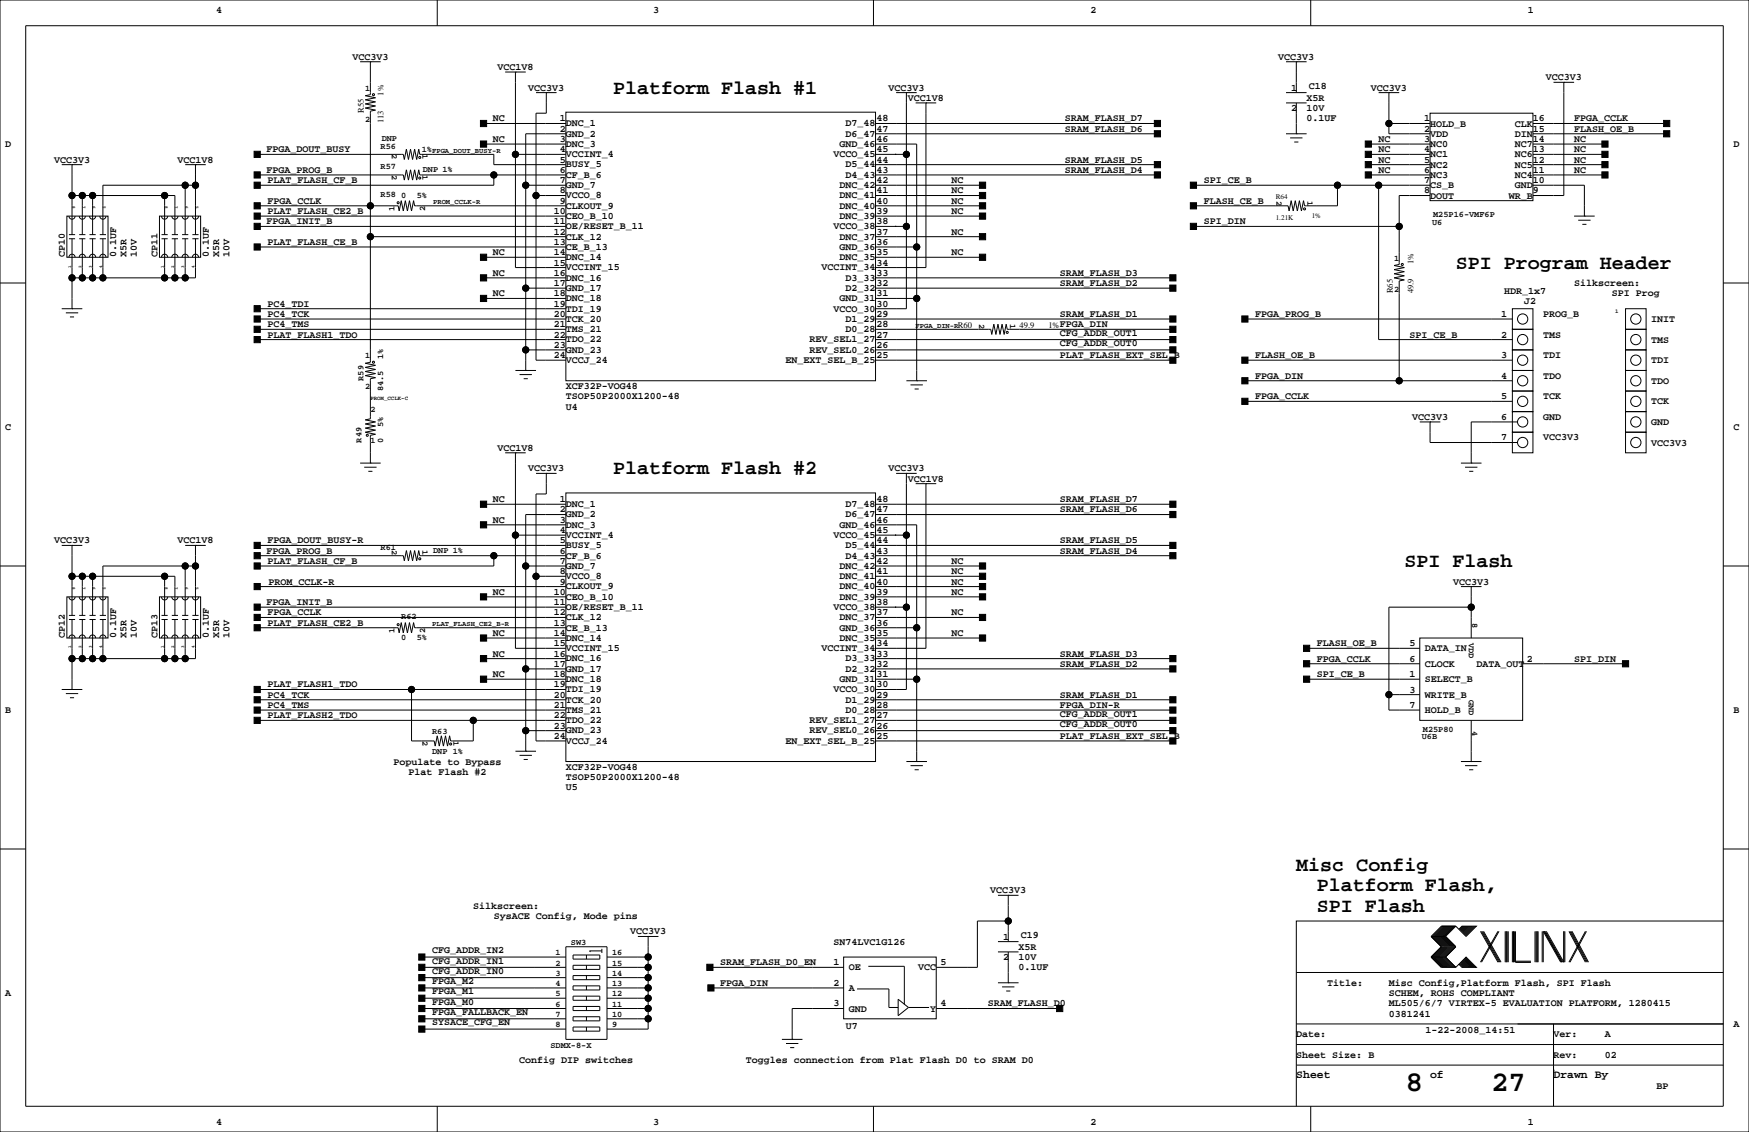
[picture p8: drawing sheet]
<svg xmlns="http://www.w3.org/2000/svg" width="432mm" height="279mm" viewBox="0 0 432 279" stroke-linecap="round" stroke-linejoin="round" font-family="sans-serif">
<defs><g id="words">
<g font-size="7.1">
<text x="347" y="269.3">8</text>
<text x="368.2" y="269.3">27</text>
</g>
<g font-size="4.9">
<text x="151.3" y="23.1">Platform Flash #1</text>
<text x="359.4" y="66.3">SPI Program Header</text>
<text x="151.3" y="117.1">Platform Flash #2</text>
<text x="346.7" y="140">SPI Flash</text>
<text x="320" y="214.9">Misc Config</text>
<text x="325.1" y="220">Platform Flash,</text>
<text x="325.1" y="225.1">SPI Flash</text>
</g>
<g font-size="2.8">
<text x="320" y="266.1">Sheet</text>
<text x="353.1" y="266.1">of</text>
<text x="383.5" y="266.1">Drawn By</text>
</g>
<g font-size="2.5">
<text x="53.3" y="3.3">4</text>
<text x="161.3" y="3.3">3</text>
<text x="269.2" y="3.3">2</text>
<text x="377.2" y="3.3">1</text>
<text x="87" y="14.7">VCC3V3</text>
<text x="122.8" y="17.3">VCC1V8</text>
<text x="315.6" y="14.7">VCC3V3</text>
<text x="130.4" y="22.4">VCC3V3</text>
<text x="219.3" y="22.4">VCC3V3</text>
<text x="318.8" y="22.4">1</text>
<text x="323.2" y="22">C18</text>
<text x="338.5" y="22.4">VCC3V3</text>
<text x="381.6" y="19.8">VCC3V3</text>
<text x="121.7" y="30">NC</text>
<text x="138.2" y="30">1</text>
<text x="216.4" y="30">48</text>
<text x="224.2" y="24.9">VCC1V8</text>
<text x="262.9" y="30">SRAM_FLASH_D7</text>
<text x="318.8" y="27.4">2</text>
<text x="322.6" y="30">0.1UF</text>
<text x="322.6" y="27.4">10V</text>
<text x="322.6" y="24.9">X5R</text>
<text x="351.6" y="30">1</text>
<text x="378.5" y="30">16</text>
<text x="388.6" y="30">FPGA_CCLK</text>
<text x="121.7" y="35.1">NC</text>
<text x="138.2" y="32.5">2</text>
<text x="138.2" y="35.1">3</text>
<text x="139.7" y="31.2">DNC_1</text>
<text x="139.7" y="33.7">GND_2</text>
<text x="208.7" y="31.2">D7_48</text>
<text x="208.7" y="33.7">D6_47</text>
<text x="216.4" y="32.5">47</text>
<text x="216.4" y="35.1">46</text>
<text x="262.9" y="32.5">SRAM_FLASH_D6</text>
<text x="340.4" y="35.1">NC</text>
<text x="351.6" y="32.5">2</text>
<text x="351.6" y="35.1">3</text>
<text x="353.1" y="33.8">VDD</text>
<text x="353.1" y="31.2">HOLD_B</text>
<text x="374" y="33.8">DIN</text>
<text x="374" y="31.2">CLK</text>
<text x="378.5" y="35.1">14</text>
<text x="378.5" y="32.5">15</text>
<text x="388.6" y="32.5">FLASH_OE_B</text>
<text x="388.6" y="35.1">NC</text>
<text x="1.3" y="36.3">D</text>
<text x="13.3" y="40.1">VCC3V3</text>
<text x="43.8" y="40.1">VCC1V8</text>
<text x="65.8" y="37.6">FPGA_DOUT_BUSY</text>
<text x="138.2" y="37.6">4</text>
<text x="138.2" y="40.1">5</text>
<text x="139.7" y="36.3">DNC_3</text>
<text x="139.7" y="38.8">VCCINT_4</text>
<text x="139.7" y="41.3">BUSY_5</text>
<text x="205.8" y="38.8">VCCO_45</text>
<text x="207.3" y="36.3">GND_46</text>
<text x="208.7" y="41.3">D5_44</text>
<text x="216.4" y="37.6">45</text>
<text x="216.4" y="40.1">44</text>
<text x="262.9" y="40.1">SRAM_FLASH_D5</text>
<text x="340.4" y="40.1">NC</text>
<text x="340.4" y="37.6">NC</text>
<text x="351.6" y="40.1">5</text>
<text x="351.6" y="37.6">4</text>
<text x="353.1" y="41.4">NC2</text>
<text x="353.1" y="38.9">NC1</text>
<text x="353.1" y="36.3">NC0</text>
<text x="374" y="36.3">NC7</text>
<text x="374" y="38.9">NC6</text>
<text x="374" y="41.4">NC5</text>
<text x="378.5" y="37.6">13</text>
<text x="378.5" y="40.1">12</text>
<text x="388.6" y="40.1">NC</text>
<text x="388.6" y="37.6">NC</text>
<text x="428" y="36.3">D</text>
<text x="65.8" y="42.7">FPGA_PROG_B</text>
<text x="66" y="45.2">PLAT_FLASH_CF_B</text>
<text x="138.2" y="42.7">6</text>
<text x="138.2" y="45.2">7</text>
<text x="138.2" y="47.8">8</text>
<text x="139.7" y="43.9">CF_B_6</text>
<text x="139.7" y="46.4">GND_7</text>
<text x="207.3" y="46.4">DNC_42</text>
<text x="208.7" y="43.9">D4_43</text>
<text x="216.4" y="42.7">43</text>
<text x="216.4" y="45.2">42</text>
<text x="216.4" y="47.8">41</text>
<text x="234.9" y="47.8">NC</text>
<text x="234.9" y="45.2">NC</text>
<text x="262.9" y="42.7">SRAM_FLASH_D4</text>
<text x="297.2" y="45.2">SPI_CE_B</text>
<text x="340.4" y="42.7">NC</text>
<text x="351.6" y="42.7">6</text>
<text x="351.6" y="45.2">7</text>
<text x="351.6" y="47.8">8</text>
<text x="353.1" y="43.9">NC3</text>
<text x="353.1" y="46.5">CS_B</text>
<text x="374" y="43.9">NC4</text>
<text x="374" y="46.5">GND</text>
<text x="378.5" y="42.7">11</text>
<text x="378.5" y="45.2">10</text>
<text x="378.5" y="47.8">9</text>
<text x="388.6" y="42.7">NC</text>
<text x="66" y="50.3">FPGA_CCLK</text>
<text x="66" y="52.8">PLAT_FLASH_CE2_B</text>
<text x="136.7" y="52.8">10</text>
<text x="138.2" y="50.3">9</text>
<text x="139.7" y="49">VCCO_8</text>
<text x="139.7" y="51.5">CLKOUT_9</text>
<text x="207.3" y="49">DNC_41</text>
<text x="207.3" y="51.5">DNC_40</text>
<text x="216.4" y="50.3">40</text>
<text x="216.4" y="52.8">39</text>
<text x="234.9" y="52.8">NC</text>
<text x="234.9" y="50.3">NC</text>
<text x="297.2" y="50.3">FLASH_CE_B</text>
<text x="353.1" y="49">DOUT</text>
<text x="372.5" y="49">WR_B</text>
<text x="65.8" y="55.4">FPGA_INIT_B</text>
<text x="136.7" y="55.4">11</text>
<text x="136.7" y="57.9">12</text>
<text x="139.7" y="54">CEO_B_10</text>
<text x="139.7" y="56.6">OE/RESET_B_11</text>
<text x="139.7" y="59.1">CLK_12</text>
<text x="205.8" y="56.6">VCCO_38</text>
<text x="207.3" y="54">DNC_39</text>
<text x="207.3" y="59.1">DNC_37</text>
<text x="216.4" y="55.4">38</text>
<text x="216.4" y="57.9">37</text>
<text x="234.9" y="57.9">NC</text>
<text x="297.2" y="55.4">SPI_DIN</text>
<text x="16" y="63.5" transform="rotate(-90 16 63.5)">CP10</text>
<text x="28.7" y="63.5" transform="rotate(-90 28.7 63.5)">0.1UF</text>
<text x="31.2" y="63.5" transform="rotate(-90 31.2 63.5)">X5R</text>
<text x="33.8" y="63.5" transform="rotate(-90 33.8 63.5)">10V</text>
<text x="38.9" y="63.5" transform="rotate(-90 38.9 63.5)">CP11</text>
<text x="51.6" y="63.5" transform="rotate(-90 51.6 63.5)">0.1UF</text>
<text x="54.1" y="63.5" transform="rotate(-90 54.1 63.5)">X5R</text>
<text x="56.6" y="63.5" transform="rotate(-90 56.6 63.5)">10V</text>
<text x="66" y="60.5">PLAT_FLASH_CE_B</text>
<text x="121.7" y="63">NC</text>
<text x="136.7" y="60.5">13</text>
<text x="136.7" y="63">14</text>
<text x="136.7" y="65.5">15</text>
<text x="139.7" y="61.7">CE_B_13</text>
<text x="139.7" y="64.2">DNC_14</text>
<text x="207.3" y="61.7">GND_36</text>
<text x="207.3" y="64.2">DNC_35</text>
<text x="216.4" y="60.5">36</text>
<text x="216.4" y="63">35</text>
<text x="216.4" y="65.5">34</text>
<text x="234.9" y="63">NC</text>
<text x="121.7" y="68.1">NC</text>
<text x="136.7" y="68.1">16</text>
<text x="136.7" y="70.6">17</text>
<text x="139.7" y="66.7">VCCINT_15</text>
<text x="139.7" y="69.3">DNC_16</text>
<text x="139.7" y="71.8">GND_17</text>
<text x="202.8" y="66.7">VCCINT_34</text>
<text x="208.7" y="69.3">D3_33</text>
<text x="208.7" y="71.8">D2_32</text>
<text x="216.4" y="68.1">33</text>
<text x="216.4" y="70.6">32</text>
<text x="261.6" y="68.1">SRAM_FLASH_D3</text>
<text x="261.6" y="70.6">SRAM_FLASH_D2</text>
<text x="388.6" y="70.6">Silkscreen:</text>
<text x="66" y="75.7">PC4_TDI</text>
<text x="121.7" y="73.2">NC</text>
<text x="136.7" y="73.2">18</text>
<text x="136.7" y="75.7">19</text>
<text x="139.7" y="74.4">DNC_18</text>
<text x="139.7" y="76.9">TDI_19</text>
<text x="205.8" y="76.9">VCCO_30</text>
<text x="207.3" y="74.4">GND_31</text>
<text x="216.4" y="73.2">31</text>
<text x="216.4" y="75.7">30</text>
<text x="371.4" y="72.6">HDR_1x7</text>
<text x="376.3" y="74.9">J2</text>
<text x="397.9" y="73.2">SPI Prog</text>
<text x="66" y="78.2">PC4_TCK</text>
<text x="66" y="80.8">PC4_TMS</text>
<text x="66" y="83.3">PLAT_FLASH1_TDO</text>
<text x="136.7" y="83.3">22</text>
<text x="136.7" y="78.2">20</text>
<text x="136.7" y="80.8">21</text>
<text x="139.7" y="79.4">TCK_20</text>
<text x="139.7" y="82">TMS_21</text>
<text x="208.7" y="79.4">D1_29</text>
<text x="208.7" y="82">D0_28</text>
<text x="216.4" y="78.2">29</text>
<text x="216.4" y="80.8">28</text>
<text x="216.4" y="83.3">27</text>
<text x="261.6" y="82.9">CFG_ADDR_OUT1</text>
<text x="261.6" y="80.8">FPGA_DIN</text>
<text x="261.6" y="78.2">SRAM_FLASH_D1</text>
<text x="309.9" y="78.2">FPGA_PROG_B</text>
<text x="348" y="83.3">SPI_CE_B</text>
<text x="370.6" y="78.2">1</text>
<text x="370.6" y="83.3">2</text>
<text x="381" y="83.3">TMS</text>
<text x="381" y="78.2">PROG_B</text>
<text x="407.7" y="79.5">INIT</text>
<text x="136.7" y="88.4">24</text>
<text x="136.7" y="85.9">23</text>
<text x="139.7" y="89.6">VCCJ_24</text>
<text x="139.7" y="87.1">GND_23</text>
<text x="139.7" y="84.5">TDO_22</text>
<text x="193.9" y="89.6">EN_EXT_SEL_B_25</text>
<text x="199.9" y="84.5">REV_SEL1_27</text>
<text x="199.9" y="87.1">REV_SEL0_26</text>
<text x="216.4" y="85.9">26</text>
<text x="216.4" y="88.4">25</text>
<text x="261.6" y="85.4">CFG_ADDR_OUT0</text>
<text x="261.6" y="88.4">PLAT_FLASH_EXT_SEL_B</text>
<text x="309.9" y="88.4">FLASH_OE_B</text>
<text x="370.6" y="88.4">3</text>
<text x="381" y="88.4">TDI</text>
<text x="407.7" y="89.7">TDI</text>
<text x="407.7" y="84.6">TMS</text>
<text x="309.9" y="93.5">FPGA_DIN</text>
<text x="370.6" y="93.5">4</text>
<text x="381" y="93.5">TDO</text>
<text x="407.7" y="94.7">TDO</text>
<text x="139.7" y="101.1">U4</text>
<text x="139.7" y="96">XCF32P-VOG48</text>
<text x="139.7" y="98.6">TSOP50P2000X1200-48</text>
<text x="309.9" y="98.6">FPGA_CCLK</text>
<text x="370.6" y="98.6">5</text>
<text x="381" y="98.6">TCK</text>
<text x="407.7" y="99.8">TCK</text>
<text x="1.3" y="106.2">C</text>
<text x="348.6" y="103.6">VCC3V3</text>
<text x="370.6" y="103.6">6</text>
<text x="381" y="103.6">GND</text>
<text x="407.7" y="104.9">GND</text>
<text x="428" y="106.2">C</text>
<text x="122.8" y="111.3">VCC1V8</text>
<text x="370.6" y="108.7">7</text>
<text x="381" y="108.7">VCC3V3</text>
<text x="407.7" y="110">VCC3V3</text>
<text x="130.4" y="116.3">VCC3V3</text>
<text x="219.3" y="116.3">VCC3V3</text>
<text x="224.2" y="118.9">VCC1V8</text>
<text x="121.7" y="124">NC</text>
<text x="138.2" y="124">1</text>
<text x="139.7" y="125.2">DNC_1</text>
<text x="208.7" y="125.2">D7_48</text>
<text x="216.4" y="124">48</text>
<text x="261.6" y="124">SRAM_FLASH_D7</text>
<text x="121.7" y="129">NC</text>
<text x="138.2" y="131.6">4</text>
<text x="138.2" y="129">3</text>
<text x="138.2" y="126.5">2</text>
<text x="139.7" y="127.7">GND_2</text>
<text x="139.7" y="130.2">DNC_3</text>
<text x="207.3" y="130.2">GND_46</text>
<text x="208.7" y="127.7">D6_47</text>
<text x="216.4" y="131.6">45</text>
<text x="216.4" y="129">46</text>
<text x="216.4" y="126.5">47</text>
<text x="261.6" y="126.5">SRAM_FLASH_D6</text>
<text x="13.3" y="134.1">VCC3V3</text>
<text x="43.8" y="134.1">VCC1V8</text>
<text x="65.8" y="136.7">FPGA_PROG_B</text>
<text x="66" y="134.1">FPGA_DOUT_BUSY-R</text>
<text x="138.2" y="136.7">6</text>
<text x="138.2" y="134.1">5</text>
<text x="139.7" y="132.8">VCCINT_4</text>
<text x="139.7" y="135.3">BUSY_5</text>
<text x="139.7" y="137.9">CF_B_6</text>
<text x="205.8" y="132.8">VCCO_45</text>
<text x="208.7" y="135.3">D5_44</text>
<text x="208.7" y="137.9">D4_43</text>
<text x="216.4" y="136.7">43</text>
<text x="216.4" y="134.1">44</text>
<text x="261.6" y="134.1">SRAM_FLASH_D5</text>
<text x="261.6" y="136.7">SRAM_FLASH_D4</text>
<text x="66" y="139.2">PLAT_FLASH_CF_B</text>
<text x="138.2" y="141.7">8</text>
<text x="138.2" y="139.2">7</text>
<text x="139.7" y="140.4">GND_7</text>
<text x="139.7" y="142.9">VCCO_8</text>
<text x="207.3" y="140.4">DNC_42</text>
<text x="207.3" y="142.9">DNC_41</text>
<text x="216.4" y="141.7">41</text>
<text x="216.4" y="139.2">42</text>
<text x="234.9" y="139.2">NC</text>
<text x="234.9" y="141.7">NC</text>
<text x="65.8" y="149.4">FPGA_INIT_B</text>
<text x="66.3" y="144.3">PROM_CCLK-R</text>
<text x="121.7" y="146.8">NC</text>
<text x="136.7" y="149.4">11</text>
<text x="136.7" y="146.8">10</text>
<text x="138.2" y="144.3">9</text>
<text x="139.7" y="145.5">CLKOUT_9</text>
<text x="139.7" y="148">CEO_B_10</text>
<text x="207.3" y="145.5">DNC_40</text>
<text x="207.3" y="148">DNC_39</text>
<text x="216.4" y="149.4">38</text>
<text x="216.4" y="146.8">39</text>
<text x="216.4" y="144.3">40</text>
<text x="234.9" y="144.3">NC</text>
<text x="234.9" y="146.8">NC</text>
<text x="358.8" y="144.3">VCC3V3</text>
<text x="66" y="151.9">FPGA_CCLK</text>
<text x="66" y="154.4">PLAT_FLASH_CE2_B</text>
<text x="136.7" y="154.4">13</text>
<text x="136.7" y="151.9">12</text>
<text x="139.7" y="150.6">OE/RESET_B_11</text>
<text x="139.7" y="153.1">CLK_12</text>
<text x="139.7" y="155.6">CE_B_13</text>
<text x="205.8" y="150.6">VCCO_38</text>
<text x="207.3" y="153.1">DNC_37</text>
<text x="207.3" y="155.6">GND_36</text>
<text x="216.4" y="154.4">36</text>
<text x="216.4" y="151.9">37</text>
<text x="234.9" y="151.9">NC</text>
<text x="16" y="157.5" transform="rotate(-90 16 157.5)">CP12</text>
<text x="28.7" y="157.5" transform="rotate(-90 28.7 157.5)">0.1UF</text>
<text x="31.2" y="157.5" transform="rotate(-90 31.2 157.5)">X5R</text>
<text x="33.8" y="157.5" transform="rotate(-90 33.8 157.5)">10V</text>
<text x="38.9" y="157.5" transform="rotate(-90 38.9 157.5)">CP13</text>
<text x="51.6" y="157.5" transform="rotate(-90 51.6 157.5)">0.1UF</text>
<text x="54.1" y="157.5" transform="rotate(-90 54.1 157.5)">X5R</text>
<text x="56.6" y="157.5" transform="rotate(-90 56.6 157.5)">10V</text>
<text x="121.7" y="157">NC</text>
<text x="136.7" y="159.5">15</text>
<text x="136.7" y="157">14</text>
<text x="139.7" y="158.2">DNC_14</text>
<text x="139.7" y="160.7">VCCINT_15</text>
<text x="202.8" y="160.7">VCCINT_34</text>
<text x="207.3" y="158.2">DNC_35</text>
<text x="216.4" y="159.5">34</text>
<text x="216.4" y="157">35</text>
<text x="234.9" y="157">NC</text>
<text x="325.1" y="159.5">FLASH_OE_B</text>
<text x="348" y="159.5">5</text>
<text x="351.8" y="160.8">DATA_IN</text>
<text x="121.7" y="162.1">NC</text>
<text x="121.7" y="167.1">NC</text>
<text x="136.7" y="167.1">18</text>
<text x="136.7" y="164.6">17</text>
<text x="136.7" y="162.1">16</text>
<text x="139.7" y="163.3">DNC_16</text>
<text x="139.7" y="165.8">GND_17</text>
<text x="208.7" y="163.3">D3_33</text>
<text x="208.7" y="165.8">D2_32</text>
<text x="216.4" y="167.1">31</text>
<text x="216.4" y="164.6">32</text>
<text x="216.4" y="162.1">33</text>
<text x="261.6" y="162.1">SRAM_FLASH_D3</text>
<text x="261.6" y="164.6">SRAM_FLASH_D2</text>
<text x="325.1" y="167.1">SPI_CE_B</text>
<text x="325.1" y="163.3">FPGA_CCLK</text>
<text x="348" y="163.3">6</text>
<text x="348" y="167.1">1</text>
<text x="351.8" y="164.6">CLOCK</text>
<text x="364.5" y="164.6">DATA_OUT</text>
<text x="377" y="163.3">2</text>
<text x="388.6" y="163.3">SPI_DIN</text>
<text x="66" y="169.7">PLAT_FLASH1_TDO</text>
<text x="66" y="172.2">PC4_TCK</text>
<text x="136.7" y="172.2">20</text>
<text x="136.7" y="169.7">19</text>
<text x="139.7" y="168.3">DNC_18</text>
<text x="139.7" y="170.9">TDI_19</text>
<text x="139.7" y="173.4">TCK_20</text>
<text x="205.8" y="170.9">VCCO_30</text>
<text x="207.3" y="168.3">GND_31</text>
<text x="208.7" y="173.4">D1_29</text>
<text x="216.4" y="172.2">29</text>
<text x="216.4" y="169.7">30</text>
<text x="261.6" y="172.2">SRAM_FLASH_D1</text>
<text x="348" y="170.9">3</text>
<text x="351.8" y="168.4">SELECT_B</text>
<text x="351.8" y="172.2">WRITE_B</text>
<text x="1.3" y="176">B</text>
<text x="66" y="177.3">PLAT_FLASH2_TDO</text>
<text x="66" y="174.8">PC4_TMS</text>
<text x="136.7" y="174.8">21</text>
<text x="136.7" y="177.3">22</text>
<text x="136.7" y="179.8">23</text>
<text x="139.7" y="178.5">TDO_22</text>
<text x="139.7" y="176">TMS_21</text>
<text x="199.9" y="178.5">REV_SEL1_27</text>
<text x="208.7" y="176">D0_28</text>
<text x="216.4" y="179.8">26</text>
<text x="216.4" y="177.3">27</text>
<text x="216.4" y="174.8">28</text>
<text x="261.6" y="176.9">CFG_ADDR_OUT1</text>
<text x="261.6" y="174.8">FPGA_DIN-R</text>
<text x="261.6" y="179.4">CFG_ADDR_OUT0</text>
<text x="348" y="174.8">7</text>
<text x="351.8" y="176">HOLD_B</text>
<text x="428" y="176">B</text>
<text x="136.7" y="182.4">24</text>
<text x="139.7" y="183.6">VCCJ_24</text>
<text x="139.7" y="181">GND_23</text>
<text x="193.9" y="183.6">EN_EXT_SEL_B_25</text>
<text x="199.9" y="181">REV_SEL0_26</text>
<text x="216.4" y="182.4">25</text>
<text x="261.6" y="182.4">PLAT_FLASH_EXT_SEL_B</text>
<text x="97.2" y="188.7">Populate to Bypass</text>
<text x="100.9" y="191.3">Plat Flash #2</text>
<text x="139.7" y="190">XCF32P-VOG48</text>
<text x="139.7" y="192.5">TSOP50P2000X1200-48</text>
<text x="139.7" y="195.1">U5</text>
<text x="244.5" y="220.5">VCC3V3</text>
<text x="116.8" y="224.3">Silkscreen:</text>
<text x="121.9" y="226.8">SysACE Config, Mode pins</text>
<text x="155.6" y="230.6">VCC3V3</text>
<text x="205.7" y="233.2">SN74LVC1G126</text>
<text x="247.6" y="231.9">1</text>
<text x="252" y="231.6">C19</text>
<text x="106.7" y="235.3">CFG_ADDR_IN2</text>
<text x="106.7" y="237.8">CFG_ADDR_IN1</text>
<text x="177.8" y="238.3">SRAM_FLASH_D0_EN</text>
<text x="205.7" y="238.3">1</text>
<text x="209.5" y="239.5">OE</text>
<text x="226.7" y="239.5">VCC</text>
<text x="232.2" y="238.3">5</text>
<text x="247.6" y="237">2</text>
<text x="251.5" y="234.4">X5R</text>
<text x="251.5" y="237">10V</text>
<text x="251.5" y="239.5">0.1UF</text>
<text x="1.3" y="245.9">A</text>
<text x="106.7" y="240.4">CFG_ADDR_IN0</text>
<text x="106.7" y="245.5">FPGA_M1</text>
<text x="106.7" y="242.9">FPGA_M2</text>
<text x="177.8" y="243.3">FPGA_DIN</text>
<text x="205.7" y="243.3">2</text>
<text x="209.5" y="244.6">A</text>
<text x="327.7" y="243.3">Title:</text>
<text x="342.9" y="245.9">SCHEM, ROHS COMPLIANT</text>
<text x="342.9" y="243.3">Misc Config,Platform Flash, SPI Flash</text>
<text x="106.7" y="250.5">FPGA_FALLBACK_EN</text>
<text x="106.7" y="248">FPGA_M0</text>
<text x="205.7" y="248.4">3</text>
<text x="209.5" y="249.7">GND</text>
<text x="229.7" y="249.7">Y</text>
<text x="232.2" y="248.4">4</text>
<text x="243.8" y="248.4">SRAM_FLASH_D0</text>
<text x="342.9" y="251">0381241</text>
<text x="342.9" y="248.4">ML505/6/7 VIRTEX-5 EVALUATION PLATFORM, 1280415</text>
<text x="106.7" y="253.1">SYSACE_CFG_EN</text>
<text x="208.8" y="254">U7</text>
<text x="320" y="256">Date:</text>
<text x="351.9" y="255">1-22-2008_14:51</text>
<text x="383.5" y="256">Ver:</text>
<text x="396.2" y="256">A</text>
<text x="428" y="253.5">A</text>
<text x="128.2" y="262.4">Config DIP switches</text>
<text x="184.2" y="262.4">Toggles connection from Plat Flash D0 to SRAM D0</text>
<text x="320" y="261.1">Sheet Size: B</text>
<text x="383.5" y="261.1">Rev:</text>
<text x="396.2" y="261.1">02</text>
<text x="408.9" y="268.7">BP</text>
<text x="53.3" y="277.6">4</text>
<text x="161.3" y="277.6">3</text>
<text x="269.2" y="277.6">2</text>
<text x="377.2" y="277.6">1</text>
</g>
<g font-size="2.1">
<text x="90.2" y="22.4">1</text>
<text x="94.7" y="23.6" transform="rotate(-90 94.7 23.6)">1%</text>
<text x="89.9" y="27.9" transform="rotate(-90 89.9 27.9)">R55</text>
<text x="90.2" y="30">2</text>
<text x="94.2" y="34.9">DNP</text>
<text x="94.7" y="30.5" transform="rotate(-90 94.7 30.5)">113</text>
<text x="94" y="41.7">R57</text>
<text x="94" y="36.7">R56</text>
<text x="96.7" y="38.1" transform="rotate(90 96.7 38.1)">2</text>
<text x="104.1" y="37.4">1%</text>
<text x="104.3" y="38.1" transform="rotate(90 104.3 38.1)">1</text>
<text x="96.7" y="43.2" transform="rotate(90 96.7 43.2)">2</text>
<text x="104.3" y="43.2" transform="rotate(90 104.3 43.2)">1</text>
<text x="104.4" y="42.5">DNP 1%</text>
<text x="94" y="48.6">R58</text>
<text x="97.4" y="52.1" transform="rotate(-90 97.4 52.1)">1</text>
<text x="99.1" y="48.9">0</text>
<text x="102.9" y="48.9">5%</text>
<text x="105" y="52.1" transform="rotate(-90 105 52.1)">2</text>
<text x="315.2" y="49.5" transform="rotate(90 315.2 49.5)">2</text>
<text x="322.8" y="49.5" transform="rotate(90 322.8 49.5)">1</text>
<text x="353.8" y="53.7">M25P16-VMF6P</text>
<text x="353.6" y="55.4">U6</text>
<text x="344.2" y="64.3">1</text>
<text x="348.9" y="65.3" transform="rotate(-90 348.9 65.3)">1%</text>
<text x="344.2" y="72">2</text>
<text x="343.9" y="72.4" transform="rotate(-90 343.9 72.4)">R65</text>
<text x="348.9" y="72.4" transform="rotate(-90 348.9 72.4)">49.9</text>
<text x="236.5" y="81">R60</text>
<text x="241.7" y="80" transform="rotate(90 241.7 80)">2</text>
<text x="249.4" y="80" transform="rotate(90 249.4 80)">1</text>
<text x="251.7" y="81">49.9</text>
<text x="258.8" y="81">1%</text>
<text x="90.2" y="88.5">1</text>
<text x="94.6" y="88.6" transform="rotate(-90 94.6 88.6)">1%</text>
<text x="89.7" y="94" transform="rotate(-90 89.7 94)">R59</text>
<text x="90.2" y="96.1">2</text>
<text x="91.4" y="101.7">2</text>
<text x="94.6" y="96.5" transform="rotate(-90 94.6 96.5)">84.5</text>
<text x="94.6" y="105.4" transform="rotate(-90 94.6 105.4)">5%</text>
<text x="89.2" y="109.2" transform="rotate(-90 89.2 109.2)">R49</text>
<text x="91.4" y="109.3">1</text>
<text x="94.6" y="109.2" transform="rotate(-90 94.6 109.2)">0</text>
<text x="94" y="135.7">R61</text>
<text x="96.7" y="135.6" transform="rotate(90 96.7 135.6)">2</text>
<text x="104.3" y="135.6" transform="rotate(90 104.3 135.6)">1</text>
<text x="106.9" y="136.5">DNP 1%</text>
<text x="99.1" y="152.7">R62</text>
<text x="363.4" y="153.7" transform="rotate(90 363.4 153.7)">8</text>
<text x="97.4" y="156.2" transform="rotate(-90 97.4 156.2)">1</text>
<text x="99.1" y="158.1">0</text>
<text x="102.9" y="158.1">5%</text>
<text x="105" y="156.2" transform="rotate(-90 105 156.2)">2</text>
<text x="362.6" y="158.8" transform="rotate(90 362.6 158.8)">VDD</text>
<text x="362.6" y="172.7" transform="rotate(90 362.6 172.7)">GND</text>
<text x="104.3" y="182.9" transform="rotate(90 104.3 182.9)">2</text>
<text x="106.7" y="181.2">R63</text>
<text x="112" y="182.9" transform="rotate(90 112 182.9)">1</text>
<text x="351" y="182.4">U6B</text>
<text x="351.3" y="180.7">M25P80</text>
<text x="363.4" y="180.3" transform="rotate(90 363.4 180.3)">4</text>
<text x="106.7" y="186">DNP 1%</text>
<text x="141" y="233.2">SW3</text>
<text x="137.2" y="235.8">1</text>
<text x="137.2" y="238.3">2</text>
<text x="151.1" y="235.8">16</text>
<text x="151.1" y="238.3">15</text>
<text x="137.2" y="240.9">3</text>
<text x="137.2" y="243.4">4</text>
<text x="137.2" y="245.9">5</text>
<text x="151.1" y="240.9">14</text>
<text x="151.1" y="243.4">13</text>
<text x="151.1" y="245.9">12</text>
<text x="137.2" y="248.5">6</text>
<text x="137.2" y="251">7</text>
<text x="151.1" y="248.5">11</text>
<text x="151.1" y="251">10</text>
<text x="137.2" y="253.6">8</text>
<text x="151.1" y="253.6">9</text>
<text x="135.9" y="258.6">SDMX-8-X</text>
</g>
<g font-size="1.8">
<text x="106.7" y="37.7">FPGA_DOUT_BUSY-R</text>
<text x="106.9" y="50.4">PROM_CCLK-R</text>
<text x="315" y="49.1">R64</text>
<text x="323.9" y="53.9">1%</text>
<text x="315" y="54.2">1.21K</text>
<text x="226.1" y="80.9">FPGA_DIN-R</text>
<text x="106.7" y="154.6">PLAT_FLASH_CE2_B-R</text>
</g>
<g font-size="1.4">
<text x="398.8" y="77.2">1</text>
<text x="91.4" y="98.8">PROM_CCLK-C</text>
</g>
<g font-size="1.1">
<text x="17.9" y="50.8" transform="rotate(90 17.9 50.8)">8</text>
<text x="20.4" y="50.8" transform="rotate(90 20.4 50.8)">7</text>
<text x="23" y="50.8" transform="rotate(90 23 50.8)">6</text>
<text x="25.5" y="50.8" transform="rotate(90 25.5 50.8)">5</text>
<text x="40.7" y="50.8" transform="rotate(90 40.7 50.8)">8</text>
<text x="43.3" y="50.8" transform="rotate(90 43.3 50.8)">7</text>
<text x="45.8" y="50.8" transform="rotate(90 45.8 50.8)">6</text>
<text x="48.4" y="50.8" transform="rotate(90 48.4 50.8)">5</text>
<text x="17.6" y="66" transform="rotate(-90 17.6 66)">1</text>
<text x="20.1" y="66" transform="rotate(-90 20.1 66)">2</text>
<text x="22.6" y="66" transform="rotate(-90 22.6 66)">3</text>
<text x="25.2" y="66" transform="rotate(-90 25.2 66)">4</text>
<text x="40.4" y="66" transform="rotate(-90 40.4 66)">1</text>
<text x="43" y="66" transform="rotate(-90 43 66)">2</text>
<text x="45.5" y="66" transform="rotate(-90 45.5 66)">3</text>
<text x="48" y="66" transform="rotate(-90 48 66)">4</text>
<text x="17.9" y="144.8" transform="rotate(90 17.9 144.8)">8</text>
<text x="20.4" y="144.8" transform="rotate(90 20.4 144.8)">7</text>
<text x="23" y="144.8" transform="rotate(90 23 144.8)">6</text>
<text x="25.5" y="144.8" transform="rotate(90 25.5 144.8)">5</text>
<text x="40.7" y="144.8" transform="rotate(90 40.7 144.8)">8</text>
<text x="43.3" y="144.8" transform="rotate(90 43.3 144.8)">7</text>
<text x="45.8" y="144.8" transform="rotate(90 45.8 144.8)">6</text>
<text x="48.4" y="144.8" transform="rotate(90 48.4 144.8)">5</text>
<text x="17.6" y="160" transform="rotate(-90 17.6 160)">1</text>
<text x="20.1" y="160" transform="rotate(-90 20.1 160)">2</text>
<text x="22.6" y="160" transform="rotate(-90 22.6 160)">3</text>
<text x="25.2" y="160" transform="rotate(-90 25.2 160)">4</text>
<text x="40.4" y="160" transform="rotate(-90 40.4 160)">1</text>
<text x="43" y="160" transform="rotate(-90 43 160)">2</text>
<text x="45.5" y="160" transform="rotate(-90 45.5 160)">3</text>
<text x="48" y="160" transform="rotate(-90 48 160)">4</text>
</g>
</g></defs>
<g fill="none" stroke="#000" stroke-width=".25">
<path d="M0 0h431.8v279.4h-431.8zM6.3 6.4h419.1v266.6h-419.1zM88.9 15.2h5.1M91.4 15.2h.1M91.4 15.2v8.2l-1.2 .2 2.5 .5-2.5 .5 2.5 .5-2.5 .6 2.5 .5-2.5 .5 2.5 .5-1.3 .2v62l-1.2 .3 2.5 .5-2.5 .5 2.5 .5-2.5 .5 2.5 .5-2.5 .5 2.5 .5-1.3 .3v9.9l-1.2 .2 2.5 .5-2.5 .5 2.5 .6-2.5 .5 2.5 .5-2.5 .5 2.5 .5-1.3 .2v6.9M107.9 0v6.4M124.7 17.8h5.1M127.3 17.8h.1M127.3 17.8v48.2h12.4M215.6 0v6.4M317.5 15.2h5.1M320 15.2h.1"/>
<path d="M320 15.2v7.7M323.6 0v6.4M63.5 38.1h36.1l.2 1.3 .5-2.6 .5 2.6 .5-2.6 .6 2.6 .5-2.6 .5 2.6 .5-2.6 .2 1.3h18.3v2.5h17.8M119.4 35.6h20.3M119.4 30.5h20.3M127.3 38.1h12.4M132.3 22.9h5.1M134.9 22.9h.1M134.9 22.9v5h-2.6v61h7.4M139.7 27.7h76.5v66.3h-76.5zM139.7 33h-9.9v58.4M216.2 38.1h7.6"/>
<path d="M216.2 35.6h10.1v58.4M216.2 33h69.6M216.2 30.5h69.6M221.2 22.9h5.1M223.8 22.9h.1M223.8 22.9v53.3h-7.6M226.1 25.4h5M228.6 25.4h.1M228.6 25.4v40.6h-12.4M317.5 25.4h5.1M317.5 33h5.1M317.5 22.9h5.1"/>
<path d="M318.5 34h3.1M319.5 35.1h1M320 33h.1M320 25.4v7.6M337.8 38.1h15.3M337.8 35.6h15.3M340.4 22.9h5M342.9 22.9h.1M342.9 22.9v10.1h10.2M342.9 30.5h10.2M353.1 27.9h25.4v21.6h-25.4zM378.5 38.1h17.7"/>
<path d="M378.5 35.6h17.7M378.5 33h33M378.5 30.5h33M383.5 20.3h5.1M386.1 20.3h.1M386.1 20.3v28h-7.6M15.2 40.6h5.1M16.5 53.3h10.2v10.2h-10.2zM17 53.3a.76 .76 0 0 0 .8 .8 .76 .76 0 0 0 .7-.8M17 58.9h1.5M17 57.9h1.5M17.8 40.6h.1"/>
<path d="M17.8 48.3h25.4v9.6M17.8 40.6v17.3M17.8 58.9v17.3M19.6 53.3a.76 .76 0 0 0 .7 .8 .76 .76 0 0 0 .8-.8M19.6 58.9h1.5M19.6 57.9h1.5M20.3 48.3v9.6M20.3 58.9v9.7M22.1 53.3a.76 .76 0 0 0 .8 .8 .76 .76 0 0 0 .7-.8M22.1 58.9h1.5M22.1 57.9h1.5M22.9 48.3v9.6"/>
<path d="M22.9 58.9v9.7M24.6 53.3a.76 .76 0 0 0 .8 .8 .76 .76 0 0 0 .8-.8M24.6 58.9h1.6M24.6 57.9h1.6M25.4 58.9v9.7M39.4 53.3h10.1v10.2h-10.1zM39.9 53.3a.76 .76 0 0 0 .7 .8 .76 .76 0 0 0 .8-.8M39.9 58.9h1.5M39.9 57.9h1.5M40.6 48.3v9.6M40.6 58.9v9.7M42.4 53.3a.76 .76 0 0 0 .8 .8 .76 .76 0 0 0 .7-.8"/>
<path d="M42.4 58.9h1.5M42.4 57.9h1.5M43.2 58.9v9.7M45 53.3a.76 .76 0 0 0 .7 .8 .76 .76 0 0 0 .8-.8M45 58.9h1.5M45 57.9h1.5M45.7 45.7v12.2M45.7 58.9v9.7M45.7 40.6h5.1M47.5 53.3a.76 .76 0 0 0 .8 .8 .76 .76 0 0 0 .7-.8M47.5 58.9h1.5M47.5 57.9h1.5"/>
<path d="M48.3 40.6h.1M48.3 45.7h-22.9v12.2M48.3 40.6v17.3M48.3 58.9v9.7h-30.5M63.5 43.2h36.1l.2 1.2 .5-2.5 .5 2.5 .5-2.5 .6 2.5 .5-2.5 .5 2.5 .5-2.5 .2 1.3h36.1M63.5 55.9h76.2M63.5 53.3h76.2M63.5 50.8h34.8l.3 1.3 .5-2.6 .5 2.6 .5-2.6 .5 2.6 .5-2.6 .5 2.6 .5-2.6 .3 1.3h37.3M91.4 58.4h48.3M121.9 43.2v2.5h-58.4M129.8 45.7h9.9M132.3 48.3h7.4"/>
<path d="M216.2 45.7h26.4M216.2 43.2h69.6M216.2 55.9h7.6M216.2 53.3h26.4M216.2 50.8h26.4M216.2 58.4h26.4M216.2 40.6h69.6M216.2 48.3h26.4M294.6 45.7h58.5M294.6 55.9h50.8M330.2 45.7v5.1h-8.1l-.3-1.3-.5 2.6-.5-2.6-.5 2.6-.5-2.6-.5 2.6-.5-2.6-.5 2.6-.3-1.3h-23.4M337.8 43.2h15.3"/>
<path d="M337.8 40.6h15.3M340.4 45.7v38.1h33M353.1 48.3h-7.7v17l-1.2 .2 2.5 .5-2.5 .5 2.5 .6-2.5 .5 2.5 .5-2.5 .5 2.5 .5-1.3 .2v24.7M378.5 45.7h12.7v7.6M378.5 43.2h17.7M378.5 40.6h17.7M388.6 53.3h5.1M389.6 54.4h3.1M390.7 55.4h1M391.2 53.3h.1M0 69.8h6.3M15.2 76.2h5.1"/>
<path d="M16.3 77.2h3M17 63.5a.76 .76 0 0 1 .8-.8 .76 .76 0 0 1 .7 .8M17.3 78.2h1M17.8 76.2h.1M19.6 63.5a.76 .76 0 0 1 .7-.8 .76 .76 0 0 1 .8 .8M22.1 63.5a.76 .76 0 0 1 .8-.8 .76 .76 0 0 1 .7 .8M24.6 63.5a.76 .76 0 0 1 .8-.8 .76 .76 0 0 1 .8 .8M39.9 63.5a.76 .76 0 0 1 .7-.8 .76 .76 0 0 1 .8 .8M42.4 63.5a.76 .76 0 0 1 .8-.8 .76 .76 0 0 1 .7 .8M45 63.5a.76 .76 0 0 1 .7-.8 .76 .76 0 0 1 .8 .8M47.5 63.5a.76 .76 0 0 1 .8-.8 .76 .76 0 0 1 .7 .8M63.5 78.7h76.2"/>
<path d="M63.5 76.2h76.2M63.5 61h76.2M119.4 63.5h20.3M119.4 73.7h20.3M119.4 68.6h20.3M129.8 71.1h9.9M216.2 78.7h73.4M216.2 61h10.1M216.2 63.5h26.4M216.2 73.7h10.1M216.2 68.6h73.4M216.2 71.1h73.4"/>
<path d="M307.3 78.7h66.1M373.4 76.2h5.1v5.1h-5.1zM401.3 76.2h5.1v5.1h-5.1zM425.4 69.8h6.4M63.5 83.8h76.2M63.5 81.3h76.2M127.3 91.4h5M128.3 92.5h3M129.3 93.5h1M129.8 91.4h.1M129.8 86.4h9.9M216.2 83.8h73.4"/>
<path d="M216.2 81.3h28.4l.3 1.2 .5-2.5 .5 2.5 .5-2.5 .5 2.5 .5-2.5 .5 2.5 .5-2.5 .3 1.3h40.9M216.2 88.9h73.4M216.2 86.4h73.4M223.8 94h5.1M224.8 95h3M225.8 96h1M226.3 94h.1M307.3 94h66.1M307.3 88.9h66.1M307.3 99.1h66.1M373.4 96.5h5.1v5.1h-5.1zM373.4 91.4h5.1v5.1h-5.1z"/>
<path d="M373.4 86.4h5.1v5h-5.1zM373.4 81.3h5.1v5.1h-5.1zM401.3 86.4h5.1v5h-5.1zM401.3 91.4h5.1v5.1h-5.1zM401.3 81.3h5.1v5.1h-5.1zM401.3 96.5h5.1v5.1h-5.1zM88.9 114.3h5.1M89.9 115.3h3.1M90.9 116.3h1M91.4 114.3h.1M124.7 111.8h5.1M127.3 111.8h.1"/>
<path d="M127.3 111.8v48.2h12.4M132.3 116.8h5.1M134.9 116.8h.1M134.9 116.8v5.1h-2.6v61h7.4M221.2 116.8h5.1M223.8 116.8h.1M223.8 116.8v53.4h-7.6M226.1 119.4h5M228.6 119.4h.1M228.6 119.4v40.6h-12.4M350.5 104.1h5.1M353.1 104.1h.1"/>
<path d="M353.1 104.1v5.1h21.5M360.7 114.3h5.1M361.7 115.3h3M362.7 116.3h1M363.2 114.3h.1M373.4 106.7h5.1v5.1h-5.1zM373.4 101.6h5.1v5.1h-5.1zM374.6 104.1h-11.4v10.2M401.3 106.7h5.1v5.1h-5.1zM401.3 101.6h5.1v5.1h-5.1zM0 139.7h6.3M15.2 134.6h5.1"/>
<path d="M17.8 134.6h.1M17.8 134.6v17.3M45.7 139.7v12.2M45.7 134.6h5.1M48.3 134.6h.1M48.3 134.6v17.3M48.3 139.7h-22.9v12.2M63.5 134.6h76.2M63.5 137.2h36.1l.2 1.2 .5-2.5 .5 2.5 .5-2.5 .6 2.5 .5-2.5 .5 2.5 .5-2.5 .2 1.3h36.1M119.4 129.5h20.3M119.4 124.5h20.3M121.9 137.2v2.5h-58.4"/>
<path d="M127.3 132.1h12.4M129.8 139.7h9.9M139.7 121.7h76.5v66.3h-76.5zM139.7 127h-9.9v58.4M216.2 139.7h26.4M216.2 134.6h73.4M216.2 129.5h10.1v58.5M216.2 124.5h73.4M216.2 127h73.4M216.2 132.1h7.6M216.2 137.2h73.4M425.4 139.7h6.4"/>
<path d="M16.5 147.3h10.2v10.2h-10.2zM17 147.3a.76 .76 0 0 0 .8 .8 .76 .76 0 0 0 .7-.8M17 157.5a.76 .76 0 0 1 .8-.8 .76 .76 0 0 1 .7 .8M17 152.9h1.5M17 151.9h1.5M17.8 142.2h25.4v9.7M17.8 152.9v17.3M19.6 147.3a.76 .76 0 0 0 .7 .8 .76 .76 0 0 0 .8-.8M19.6 157.5a.76 .76 0 0 1 .7-.8 .76 .76 0 0 1 .8 .8M19.6 152.9h1.5M19.6 151.9h1.5M20.3 142.2v9.7"/>
<path d="M20.3 152.9v9.7M22.1 147.3a.76 .76 0 0 0 .8 .8 .76 .76 0 0 0 .7-.8M22.1 157.5a.76 .76 0 0 1 .8-.8 .76 .76 0 0 1 .7 .8M22.1 152.9h1.5M22.1 151.9h1.5M22.9 142.2v9.7M22.9 152.9v9.7M24.6 147.3a.76 .76 0 0 0 .8 .8 .76 .76 0 0 0 .8-.8M24.6 157.5a.76 .76 0 0 1 .8-.8 .76 .76 0 0 1 .8 .8M24.6 152.9h1.6M24.6 151.9h1.6M25.4 152.9v9.7"/>
<path d="M39.4 147.3h10.1v10.2h-10.1zM39.9 147.3a.76 .76 0 0 0 .7 .8 .76 .76 0 0 0 .8-.8M39.9 157.5a.76 .76 0 0 1 .7-.8 .76 .76 0 0 1 .8 .8M39.9 152.9h1.5M39.9 151.9h1.5M40.6 142.2v9.7M40.6 152.9v9.7M42.4 147.3a.76 .76 0 0 0 .8 .8 .76 .76 0 0 0 .7-.8M42.4 157.5a.76 .76 0 0 1 .8-.8 .76 .76 0 0 1 .7 .8M42.4 152.9h1.5M42.4 151.9h1.5M43.2 152.9v9.7"/>
<path d="M45 147.3a.76 .76 0 0 0 .7 .8 .76 .76 0 0 0 .8-.8M45 157.5a.76 .76 0 0 1 .7-.8 .76 .76 0 0 1 .8 .8M45 152.9h1.5M45 151.9h1.5M45.7 152.9v9.7M47.5 147.3a.76 .76 0 0 0 .8 .8 .76 .76 0 0 0 .7-.8M47.5 157.5a.76 .76 0 0 1 .8-.8 .76 .76 0 0 1 .7 .8M47.5 152.9h1.5M47.5 151.9h1.5M48.3 152.9v9.7h-30.5M63.5 154.9h34.8l.3 1.3 .5-2.5 .5 2.5 .5-2.5 .5 2.5 .5-2.5 .5 2.5 .5-2.5 .3 1.2h37.3M63.5 149.9h76.2"/>
<path d="M63.5 152.4h76.2M63.5 144.8h76.2M119.4 147.3h20.3M119.4 157.5h20.3M132.3 142.2h7.4M216.2 154.9h10.1M216.2 149.9h7.6M216.2 142.2h26.4M216.2 147.3h26.4M216.2 157.5h26.4M216.2 152.4h26.4M216.2 144.8h26.4"/>
<path d="M350.5 157.5h25.4v20.3h-25.4zM360.7 144.8h5.1M363.2 144.8h.1M363.2 149.9h-20.3v25.4h7.6M363.2 144.8v12.7M15.2 170.2h5.1M16.3 171.2h3M17.3 172.2h1M17.8 170.2h.1M63.5 175.3h76.2M63.5 172.7h76.2M63.5 170.2h76.2"/>
<path d="M63.5 177.8h76.2M101.6 170.2v12.7h5.6l.2 1.2 .5-2.5 .6 2.5 .5-2.5 .5 2.5 .5-2.5 .5 2.5 .5-2.5 .3 1.3h5.5v-5.1M119.4 162.6h20.3M119.4 167.6h20.3M129.8 165.1h9.9M216.2 175.3h73.4M216.2 172.7h73.4M216.2 162.6h73.4M216.2 167.6h10.1M216.2 165.1h73.4M216.2 177.8h73.4M322.6 167.6h27.9"/>
<path d="M322.6 160h27.9M322.6 163.8h27.9M342.9 171.4h7.6M363.2 177.8v10.2M375.9 163.8h25.4M127.3 185.4h5M128.3 186.4h3M129.3 187.5h1M129.8 185.4h.1M129.8 180.3h9.9M216.2 182.9h73.4M216.2 180.3h73.4"/>
<path d="M223.8 188h5.1M224.8 189h3M225.8 190h1M226.3 188h.1M360.7 188h5.1M361.7 189h3M362.7 190h1M363.2 188h.1M0 209.5h6.3M425.4 209.5h6.4M104.1 236.2h35.6M104.1 238.8h35.6"/>
<path d="M139.7 233.7h10.2v22.8h-10.2zM141.5 235.7h6.6v1h-6.6zM141.5 238.3h6.6v1h-6.6zM144.8 235.7v1M144.8 238.3v1M148.6 234.7h-3.1l.3 .2M148.6 234.2v1M149.9 236.2h10.1M149.9 238.8h10.1M157.5 231.1h5.1M160 231.1h.1M160 231.1v22.9h-10.1"/>
<path d="M175.3 238.8h33M208.3 236.2h22.8v15.3h-22.8zM214.4 238.5h8.9v9.4M246.4 221h5.1M246.4 234.9h5.1M246.4 232.4h5.1M248.9 221h.1M248.9 227.3h-7.6v11.5h-10.2M248.9 221v11.4M248.9 234.9v7.7M353.3 236.2h3.6M353.3 236.2l2.6 2.6h3.5"/>
<path d="M353.3 231.1h3.6M353.3 231.1l2.6 2.6-2.6 2.5M356.1 228.6l-2.5 2.5 2.5 2.6-2.5 2.5 2.5 2.6M356.4 228.6l-2.6 2.5 2.6 2.6-2.6 2.5 2.6 2.6M356.6 228.6l-2.5 2.5 2.5 2.6-2.5 2.5 2.5 2.6M356.9 228.6l-2.6 2.5 2.6 2.6-2.6 2.5 2.6 2.6M356.9 231.1l2.5 2.6-2.5 2.5M356.9 236.2l2.5 2.6M357.1 228.6l-2.5 2.5 2.5 2.6-2.5 2.5 2.5 2.6M357.4 228.6l-2.6 2.5 2.6 2.6-2.6 2.5 2.6 2.6M357.6 228.6l-2.5 2.5 2.5 2.6-2.5 2.5 2.5 2.6M357.9 228.6l-2.6 2.5 2.6 2.6-2.6 2.5 2.6 2.6"/>
<path d="M358.1 228.6l-2.5 2.5 2.5 2.6-2.5 2.5 2.5 2.6M358.4 228.6l-2.5 2.5 2.5 2.6-2.5 2.5 2.5 2.6M358.6 228.6l-2.5 2.5 2.5 2.6-2.5 2.5 2.5 2.6M358.9 228.6l-2.5 2.5 2.5 2.6-2.5 2.5 2.5 2.6M359.2 228.6l-2.6 2.5 2.6 2.6-2.6 2.5 2.6 2.6M359.4 228.6l2.5 2.5 2.6-2.5h-3.6l-.7 .8M359.4 228.6h-3.5l-2.6 2.5M359.4 228.6l-2.5 2.5M360.2 238l.7 .8h3.6l-2.6-2.6-2.5 2.6M360.4 237.7l1 1.1M360.4 238l.8 .8M360.7 237.5l1.2 1.3"/>
<path d="M360.7 237.7l1 1.1M360.9 237.2l1.6 1.6M360.9 237.5l1.3 1.3M361.2 237l1.8 1.8M361.2 237.2l1.5 1.6M361.2 228.6l-.8 .8M361.4 236.7l2.1 2.1M361.4 237l1.8 1.8M361.4 228.6l-1 1M361.7 236.5l2.3 2.3M361.7 236.7l2 2.1M361.7 228.6l-1 1"/>
<path d="M361.9 236.5l2.3 2.3M361.9 228.6l-1.2 1.3M362.2 228.6l-1.3 1.3M362.5 228.6l-1.6 1.5M362.7 228.6l-1.5 1.5M363 228.6l-1.8 1.8M363.2 228.6l-1.8 1.8M363.5 228.6l-2.1 2M363.7 228.6l-2 2M364 228.6l-2.3 2.3M364.2 228.6l-2.3 2.3M365.5 229.9l4.3 7.6"/>
<path d="M365.8 229.9l4.3 7.6M366 229.9l4.3 7.6M366.3 229.9l4.3 7.6M369.8 229.9l-4.3 7.6M370.1 229.9l-4.3 7.6M371.6 229.9v7.6M371.9 229.9v7.6M372.1 229.9v7.6M372.4 229.9v7.6M373.4 229.9v7.6M373.6 229.9v7.6M373.9 229.9v7.6"/>
<path d="M374.1 229.9v7.6h3.9M374.1 237.2h3.9M379 229.9v7.6M379.2 229.9v7.6M379.5 229.9v7.6M379.7 229.9v7.6M380.7 229.9v7.6M381 237.5v-7.6l4.3 7.6M381.3 229.9l4.3 7.6M381.5 229.9l4.3 7.6M381.8 229.9l4.3 7.6v-7.6M386.3 229.9v7.6"/>
<path d="M387.3 229.9l4.1 7.6M387.6 229.9l4.1 7.6M387.9 229.9l4 7.6M388.1 229.9l4.1 7.6M391.4 229.9l-4.1 7.6M391.7 229.9l-4.1 7.6M425.4 227.3h-105.4v35.6M104.1 254h35.6M104.1 251.5h35.6M104.1 241.3h35.6M104.1 243.8h35.6M104.1 248.9h35.6"/>
<path d="M104.1 246.4h35.6M141.5 240.8h6.6v1h-6.6zM141.5 243.3h6.6v1h-6.6zM141.5 245.9h6.6v1h-6.6zM141.5 248.4h6.6v1h-6.6zM141.5 251h6.6v1h-6.6zM141.5 253.5h6.6v1h-6.6zM144.8 240.8v1M144.8 243.3v1M144.8 245.9v1M144.8 248.4v1M144.8 251v1"/>
<path d="M144.8 253.5v1M149.9 251.5h10.1M149.9 241.3h10.1M149.9 243.8h10.1M149.9 248.9h10.1M149.9 246.4h10.1M175.5 243.8h32.8M193 256.5h5.1M194.1 257.6h3M195.1 258.6h1M195.6 256.5h.1M208.3 248.9h-12.7v7.6"/>
<path d="M211.6 244.1h7.9v4.6h2.2M221.7 246.6l2.6 2.1-2.6 2zM224.3 248.7h5.1M231.1 248.9h30.5M246.4 242.6h5.1M247.4 243.6h3M248.4 244.6h1M248.9 242.6h.1M320 257.8h105.4M320 252.7h105.4M320 240h105.4M383.5 252.7v20.3"/>
<path d="M107.9 273v6.4M215.6 273v6.4M320 262.9v10.1M320 262.9h105.4M323.6 273v6.4M383.5 264.2h.1"/>
<circle cx="92.2" cy="23.4" r=".25"/>
<circle cx="103.6" cy="38.9" r=".25"/>
<circle cx="127.3" cy="38.1" r=".76"/>
<circle cx="223.8" cy="38.1" r=".76"/>
<circle cx="342.9" cy="30.5" r=".76"/>
<circle cx="17.8" cy="48.3" r=".76"/>
<circle cx="20.3" cy="48.3" r=".76"/>
<circle cx="22.9" cy="48.3" r=".76"/>
<circle cx="40.6" cy="48.3" r=".76"/>
<circle cx="45.7" cy="45.7" r=".76"/>
<circle cx="48.3" cy="45.7" r=".76"/>
<circle cx="91.4" cy="58.4" r=".76"/>
<circle cx="91.4" cy="50.8" r=".76"/>
<circle cx="98.3" cy="50" r=".25"/>
<circle cx="103.6" cy="43.9" r=".25"/>
<circle cx="121.9" cy="43.2" r=".76"/>
<circle cx="129.8" cy="45.7" r=".76"/>
<circle cx="132.3" cy="48.3" r=".76"/>
<circle cx="223.8" cy="55.9" r=".76"/>
<circle cx="322.1" cy="51.6" r=".25"/>
<circle cx="330.2" cy="45.7" r=".76"/>
<circle cx="340.4" cy="45.7" r=".76"/>
<circle cx="345.4" cy="55.9" r=".76"/>
<circle cx="17.8" cy="68.6" r=".76"/>
<circle cx="20.3" cy="68.6" r=".76"/>
<circle cx="22.9" cy="68.6" r=".76"/>
<circle cx="25.4" cy="68.6" r=".76"/>
<circle cx="40.6" cy="68.6" r=".76"/>
<circle cx="43.2" cy="68.6" r=".76"/>
<circle cx="45.7" cy="68.6" r=".76"/>
<circle cx="129.8" cy="71.1" r=".76"/>
<circle cx="226.3" cy="61" r=".76"/>
<circle cx="226.3" cy="73.7" r=".76"/>
<circle cx="346.2" cy="65.3" r=".25"/>
<circle cx="375.9" cy="78.7" r="1.27"/>
<circle cx="403.9" cy="78.7" r="1.27"/>
<circle cx="92.2" cy="89.4" r=".25"/>
<circle cx="129.8" cy="86.4" r=".76"/>
<circle cx="248.7" cy="82" r=".25"/>
<circle cx="345.4" cy="94" r=".76"/>
<circle cx="375.9" cy="94" r="1.27"/>
<circle cx="375.9" cy="83.8" r="1.27"/>
<circle cx="375.9" cy="99.1" r="1.27"/>
<circle cx="375.9" cy="88.9" r="1.27"/>
<circle cx="403.9" cy="94" r="1.27"/>
<circle cx="403.9" cy="83.8" r="1.27"/>
<circle cx="403.9" cy="99.1" r="1.27"/>
<circle cx="403.9" cy="88.9" r="1.27"/>
<circle cx="90.7" cy="107.4" r=".25"/>
<circle cx="375.9" cy="109.2" r="1.27"/>
<circle cx="375.9" cy="104.1" r="1.27"/>
<circle cx="403.9" cy="109.2" r="1.27"/>
<circle cx="403.9" cy="104.1" r="1.27"/>
<circle cx="45.7" cy="139.7" r=".76"/>
<circle cx="48.3" cy="139.7" r=".76"/>
<circle cx="103.6" cy="137.9" r=".25"/>
<circle cx="121.9" cy="137.2" r=".76"/>
<circle cx="127.3" cy="132.1" r=".76"/>
<circle cx="129.8" cy="139.7" r=".76"/>
<circle cx="223.8" cy="132.1" r=".76"/>
<circle cx="17.8" cy="142.2" r=".76"/>
<circle cx="20.3" cy="142.2" r=".76"/>
<circle cx="22.9" cy="142.2" r=".76"/>
<circle cx="40.6" cy="142.2" r=".76"/>
<circle cx="98.3" cy="154.2" r=".25"/>
<circle cx="132.3" cy="142.2" r=".76"/>
<circle cx="223.8" cy="149.9" r=".76"/>
<circle cx="226.3" cy="154.9" r=".76"/>
<circle cx="363.2" cy="149.9" r=".76"/>
<circle cx="17.8" cy="162.6" r=".76"/>
<circle cx="20.3" cy="162.6" r=".76"/>
<circle cx="22.9" cy="162.6" r=".76"/>
<circle cx="25.4" cy="162.6" r=".76"/>
<circle cx="40.6" cy="162.6" r=".76"/>
<circle cx="43.2" cy="162.6" r=".76"/>
<circle cx="45.7" cy="162.6" r=".76"/>
<circle cx="101.6" cy="170.2" r=".76"/>
<circle cx="116.8" cy="177.8" r=".76"/>
<circle cx="129.8" cy="165.1" r=".76"/>
<circle cx="226.3" cy="167.6" r=".76"/>
<circle cx="342.9" cy="171.4" r=".76"/>
<circle cx="111.3" cy="183.6" r=".25"/>
<circle cx="129.8" cy="180.3" r=".76"/>
<circle cx="160" cy="236.2" r=".76"/>
<circle cx="160" cy="238.8" r=".76"/>
<circle cx="248.9" cy="227.3" r=".76"/>
<circle cx="160" cy="241.3" r=".76"/>
<circle cx="160" cy="246.4" r=".76"/>
<circle cx="160" cy="248.9" r=".76"/>
<circle cx="160" cy="251.5" r=".76"/>
<circle cx="160" cy="243.8" r=".76"/>
</g>
<g fill="#000" stroke="#000" stroke-width=".25">
<path d="M62.7 37.3h1.6v1.6h-1.6z" fill-rule="evenodd"/>
<path d="M118.6 29.7h1.5v1.5h-1.5z" fill-rule="evenodd"/>
<path d="M118.6 34.8h1.5v1.5h-1.5z" fill-rule="evenodd"/>
<path d="M285 29.7h1.5v1.5h-1.5z" fill-rule="evenodd"/>
<path d="M285 32.3h1.5v1.5h-1.5z" fill-rule="evenodd"/>
<path d="M337.1 34.8h1.5v1.5h-1.5z" fill-rule="evenodd"/>
<path d="M337.1 37.3h1.5v1.6h-1.5z" fill-rule="evenodd"/>
<path d="M395.5 34.8h1.5v1.5h-1.5z" fill-rule="evenodd"/>
<path d="M395.5 37.3h1.5v1.6h-1.5z" fill-rule="evenodd"/>
<path d="M410.7 29.7h1.5v1.5h-1.5z" fill-rule="evenodd"/>
<path d="M410.7 32.3h1.5v1.5h-1.5z" fill-rule="evenodd"/>
<path d="M62.7 45h1.6v1.5h-1.6z" fill-rule="evenodd"/>
<path d="M62.7 42.4h1.6v1.5h-1.6z" fill-rule="evenodd"/>
<path d="M62.7 55.1h1.6v1.5h-1.6z" fill-rule="evenodd"/>
<path d="M62.7 52.6h1.6v1.5h-1.6z" fill-rule="evenodd"/>
<path d="M62.7 50h1.6v1.6h-1.6z" fill-rule="evenodd"/>
<path d="M241.8 45h1.5v1.5h-1.5z" fill-rule="evenodd"/>
<path d="M241.8 47.5h1.5v1.5h-1.5z" fill-rule="evenodd"/>
<path d="M241.8 50h1.5v1.6h-1.5z" fill-rule="evenodd"/>
<path d="M241.8 52.6h1.5v1.5h-1.5z" fill-rule="evenodd"/>
<path d="M241.8 57.7h1.5v1.5h-1.5z" fill-rule="evenodd"/>
<path d="M285 42.4h1.5v1.5h-1.5z" fill-rule="evenodd"/>
<path d="M285 39.9h1.5v1.5h-1.5z" fill-rule="evenodd"/>
<path d="M293.9 45h1.5v1.5h-1.5z" fill-rule="evenodd"/>
<path d="M293.9 50h1.5v1.6h-1.5z" fill-rule="evenodd"/>
<path d="M293.9 55.1h1.5v1.5h-1.5z" fill-rule="evenodd"/>
<path d="M337.1 39.9h1.5v1.5h-1.5z" fill-rule="evenodd"/>
<path d="M337.1 42.4h1.5v1.5h-1.5z" fill-rule="evenodd"/>
<path d="M395.5 39.9h1.5v1.5h-1.5z" fill-rule="evenodd"/>
<path d="M395.5 42.4h1.5v1.5h-1.5z" fill-rule="evenodd"/>
<path d="M62.7 78h1.6v1.5h-1.6z" fill-rule="evenodd"/>
<path d="M62.7 75.4h1.6v1.6h-1.6z" fill-rule="evenodd"/>
<path d="M62.7 60.2h1.6v1.5h-1.6z" fill-rule="evenodd"/>
<path d="M118.6 72.9h1.5v1.5h-1.5z" fill-rule="evenodd"/>
<path d="M118.6 67.8h1.5v1.5h-1.5z" fill-rule="evenodd"/>
<path d="M118.6 62.7h1.5v1.6h-1.5z" fill-rule="evenodd"/>
<path d="M241.8 62.7h1.5v1.6h-1.5z" fill-rule="evenodd"/>
<path d="M288.8 78h1.5v1.5h-1.5z" fill-rule="evenodd"/>
<path d="M288.8 70.4h1.5v1.5h-1.5z" fill-rule="evenodd"/>
<path d="M288.8 67.8h1.5v1.5h-1.5z" fill-rule="evenodd"/>
<path d="M306.6 78h1.5v1.5h-1.5z" fill-rule="evenodd"/>
<path d="M62.7 83.1h1.6v1.5h-1.6z" fill-rule="evenodd"/>
<path d="M62.7 80.5h1.6v1.5h-1.6z" fill-rule="evenodd"/>
<path d="M288.8 80.5h1.5v1.5h-1.5z" fill-rule="evenodd"/>
<path d="M288.8 88.1h1.5v1.6h-1.5z" fill-rule="evenodd"/>
<path d="M288.8 83.1h1.5v1.5h-1.5z" fill-rule="evenodd"/>
<path d="M288.8 85.6h1.5v1.5h-1.5z" fill-rule="evenodd"/>
<path d="M306.6 88.1h1.5v1.6h-1.5z" fill-rule="evenodd"/>
<path d="M306.6 98.3h1.5v1.5h-1.5z" fill-rule="evenodd"/>
<path d="M306.6 93.2h1.5v1.5h-1.5z" fill-rule="evenodd"/>
<path d="M62.7 136.4h1.6v1.5h-1.6z" fill-rule="evenodd"/>
<path d="M62.7 133.9h1.6v1.5h-1.6z" fill-rule="evenodd"/>
<path d="M118.6 128.8h1.5v1.5h-1.5z" fill-rule="evenodd"/>
<path d="M118.6 123.7h1.5v1.5h-1.5z" fill-rule="evenodd"/>
<path d="M288.8 136.4h1.5v1.5h-1.5z" fill-rule="evenodd"/>
<path d="M288.8 133.9h1.5v1.5h-1.5z" fill-rule="evenodd"/>
<path d="M288.8 126.2h1.5v1.6h-1.5z" fill-rule="evenodd"/>
<path d="M288.8 123.7h1.5v1.5h-1.5z" fill-rule="evenodd"/>
<path d="M62.7 154.2h1.6v1.5h-1.6z" fill-rule="evenodd"/>
<path d="M62.7 149.1h1.6v1.5h-1.6z" fill-rule="evenodd"/>
<path d="M62.7 138.9h1.6v1.6h-1.6z" fill-rule="evenodd"/>
<path d="M62.7 151.6h1.6v1.6h-1.6z" fill-rule="evenodd"/>
<path d="M62.7 144h1.6v1.5h-1.6z" fill-rule="evenodd"/>
<path d="M118.6 146.6h1.5v1.5h-1.5z" fill-rule="evenodd"/>
<path d="M118.6 156.7h1.5v1.5h-1.5z" fill-rule="evenodd"/>
<path d="M241.8 156.7h1.5v1.5h-1.5z" fill-rule="evenodd"/>
<path d="M241.8 151.6h1.5v1.6h-1.5z" fill-rule="evenodd"/>
<path d="M241.8 146.6h1.5v1.5h-1.5z" fill-rule="evenodd"/>
<path d="M241.8 144h1.5v1.5h-1.5z" fill-rule="evenodd"/>
<path d="M241.8 141.5h1.5v1.5h-1.5z" fill-rule="evenodd"/>
<path d="M241.8 138.9h1.5v1.6h-1.5z" fill-rule="evenodd"/>
<path d="M62.7 174.5h1.6v1.5h-1.6z" fill-rule="evenodd"/>
<path d="M62.7 172h1.6v1.5h-1.6z" fill-rule="evenodd"/>
<path d="M62.7 169.4h1.6v1.5h-1.6z" fill-rule="evenodd"/>
<path d="M62.7 177h1.6v1.6h-1.6z" fill-rule="evenodd"/>
<path d="M118.6 166.9h1.5v1.5h-1.5z" fill-rule="evenodd"/>
<path d="M118.6 161.8h1.5v1.5h-1.5z" fill-rule="evenodd"/>
<path d="M288.8 164.3h1.5v1.6h-1.5z" fill-rule="evenodd"/>
<path d="M288.8 161.8h1.5v1.5h-1.5z" fill-rule="evenodd"/>
<path d="M288.8 172h1.5v1.5h-1.5z" fill-rule="evenodd"/>
<path d="M288.8 174.5h1.5v1.5h-1.5z" fill-rule="evenodd"/>
<path d="M288.8 177h1.5v1.6h-1.5z" fill-rule="evenodd"/>
<path d="M321.8 159.3h1.5v1.5h-1.5z" fill-rule="evenodd"/>
<path d="M321.8 163.1h1.5v1.5h-1.5z" fill-rule="evenodd"/>
<path d="M321.8 166.9h1.5v1.5h-1.5z" fill-rule="evenodd"/>
<path d="M400.6 163.1h1.5v1.5h-1.5z" fill-rule="evenodd"/>
<path d="M288.8 179.6h1.5v1.5h-1.5z" fill-rule="evenodd"/>
<path d="M288.8 182.1h1.5v1.5h-1.5z" fill-rule="evenodd"/>
<path d="M103.4 238h1.5v1.5h-1.5z" fill-rule="evenodd"/>
<path d="M103.4 235.5h1.5v1.5h-1.5z" fill-rule="evenodd"/>
<path d="M174.5 238h1.5v1.5h-1.5z" fill-rule="evenodd"/>
<path d="M103.4 243.1h1.5v1.5h-1.5z" fill-rule="evenodd"/>
<path d="M103.4 245.6h1.5v1.5h-1.5z" fill-rule="evenodd"/>
<path d="M103.4 253.2h1.5v1.6h-1.5z" fill-rule="evenodd"/>
<path d="M103.4 248.2h1.5v1.5h-1.5z" fill-rule="evenodd"/>
<path d="M103.4 250.7h1.5v1.5h-1.5z" fill-rule="evenodd"/>
<path d="M103.4 240.5h1.5v1.6h-1.5z" fill-rule="evenodd"/>
<path d="M174.8 243.1h1.5v1.5h-1.5z" fill-rule="evenodd"/>
<path d="M260.9 248.2h1.5v1.5h-1.5z" fill-rule="evenodd"/>
<circle cx="127.3" cy="38.1" r=".76"/>
<circle cx="223.8" cy="38.1" r=".76"/>
<circle cx="342.9" cy="30.5" r=".76"/>
<circle cx="17.8" cy="48.3" r=".76"/>
<circle cx="20.3" cy="48.3" r=".76"/>
<circle cx="22.9" cy="48.3" r=".76"/>
<circle cx="40.6" cy="48.3" r=".76"/>
<circle cx="45.7" cy="45.7" r=".76"/>
<circle cx="48.3" cy="45.7" r=".76"/>
<circle cx="91.4" cy="58.4" r=".76"/>
<circle cx="91.4" cy="50.8" r=".76"/>
<circle cx="121.9" cy="43.2" r=".76"/>
<circle cx="129.8" cy="45.7" r=".76"/>
<circle cx="132.3" cy="48.3" r=".76"/>
<circle cx="223.8" cy="55.9" r=".76"/>
<circle cx="330.2" cy="45.7" r=".76"/>
<circle cx="340.4" cy="45.7" r=".76"/>
<circle cx="345.4" cy="55.9" r=".76"/>
<circle cx="17.8" cy="68.6" r=".76"/>
<circle cx="20.3" cy="68.6" r=".76"/>
<circle cx="22.9" cy="68.6" r=".76"/>
<circle cx="25.4" cy="68.6" r=".76"/>
<circle cx="40.6" cy="68.6" r=".76"/>
<circle cx="43.2" cy="68.6" r=".76"/>
<circle cx="45.7" cy="68.6" r=".76"/>
<circle cx="129.8" cy="71.1" r=".76"/>
<circle cx="226.3" cy="61" r=".76"/>
<circle cx="226.3" cy="73.7" r=".76"/>
<circle cx="129.8" cy="86.4" r=".76"/>
<circle cx="345.4" cy="94" r=".76"/>
<circle cx="45.7" cy="139.7" r=".76"/>
<circle cx="48.3" cy="139.7" r=".76"/>
<circle cx="121.9" cy="137.2" r=".76"/>
<circle cx="127.3" cy="132.1" r=".76"/>
<circle cx="129.8" cy="139.7" r=".76"/>
<circle cx="223.8" cy="132.1" r=".76"/>
<circle cx="17.8" cy="142.2" r=".76"/>
<circle cx="20.3" cy="142.2" r=".76"/>
<circle cx="22.9" cy="142.2" r=".76"/>
<circle cx="40.6" cy="142.2" r=".76"/>
<circle cx="132.3" cy="142.2" r=".76"/>
<circle cx="223.8" cy="149.9" r=".76"/>
<circle cx="226.3" cy="154.9" r=".76"/>
<circle cx="363.2" cy="149.9" r=".76"/>
<circle cx="17.8" cy="162.6" r=".76"/>
<circle cx="20.3" cy="162.6" r=".76"/>
<circle cx="22.9" cy="162.6" r=".76"/>
<circle cx="25.4" cy="162.6" r=".76"/>
<circle cx="40.6" cy="162.6" r=".76"/>
<circle cx="43.2" cy="162.6" r=".76"/>
<circle cx="45.7" cy="162.6" r=".76"/>
<circle cx="101.6" cy="170.2" r=".76"/>
<circle cx="116.8" cy="177.8" r=".76"/>
<circle cx="129.8" cy="165.1" r=".76"/>
<circle cx="226.3" cy="167.6" r=".76"/>
<circle cx="342.9" cy="171.4" r=".76"/>
<circle cx="129.8" cy="180.3" r=".76"/>
<circle cx="160" cy="236.2" r=".76"/>
<circle cx="160" cy="238.8" r=".76"/>
<circle cx="248.9" cy="227.3" r=".76"/>
<circle cx="160" cy="241.3" r=".76"/>
<circle cx="160" cy="246.4" r=".76"/>
<circle cx="160" cy="248.9" r=".76"/>
<circle cx="160" cy="251.5" r=".76"/>
<circle cx="160" cy="243.8" r=".76"/>
</g>
<use href="#words"/>
</svg>
